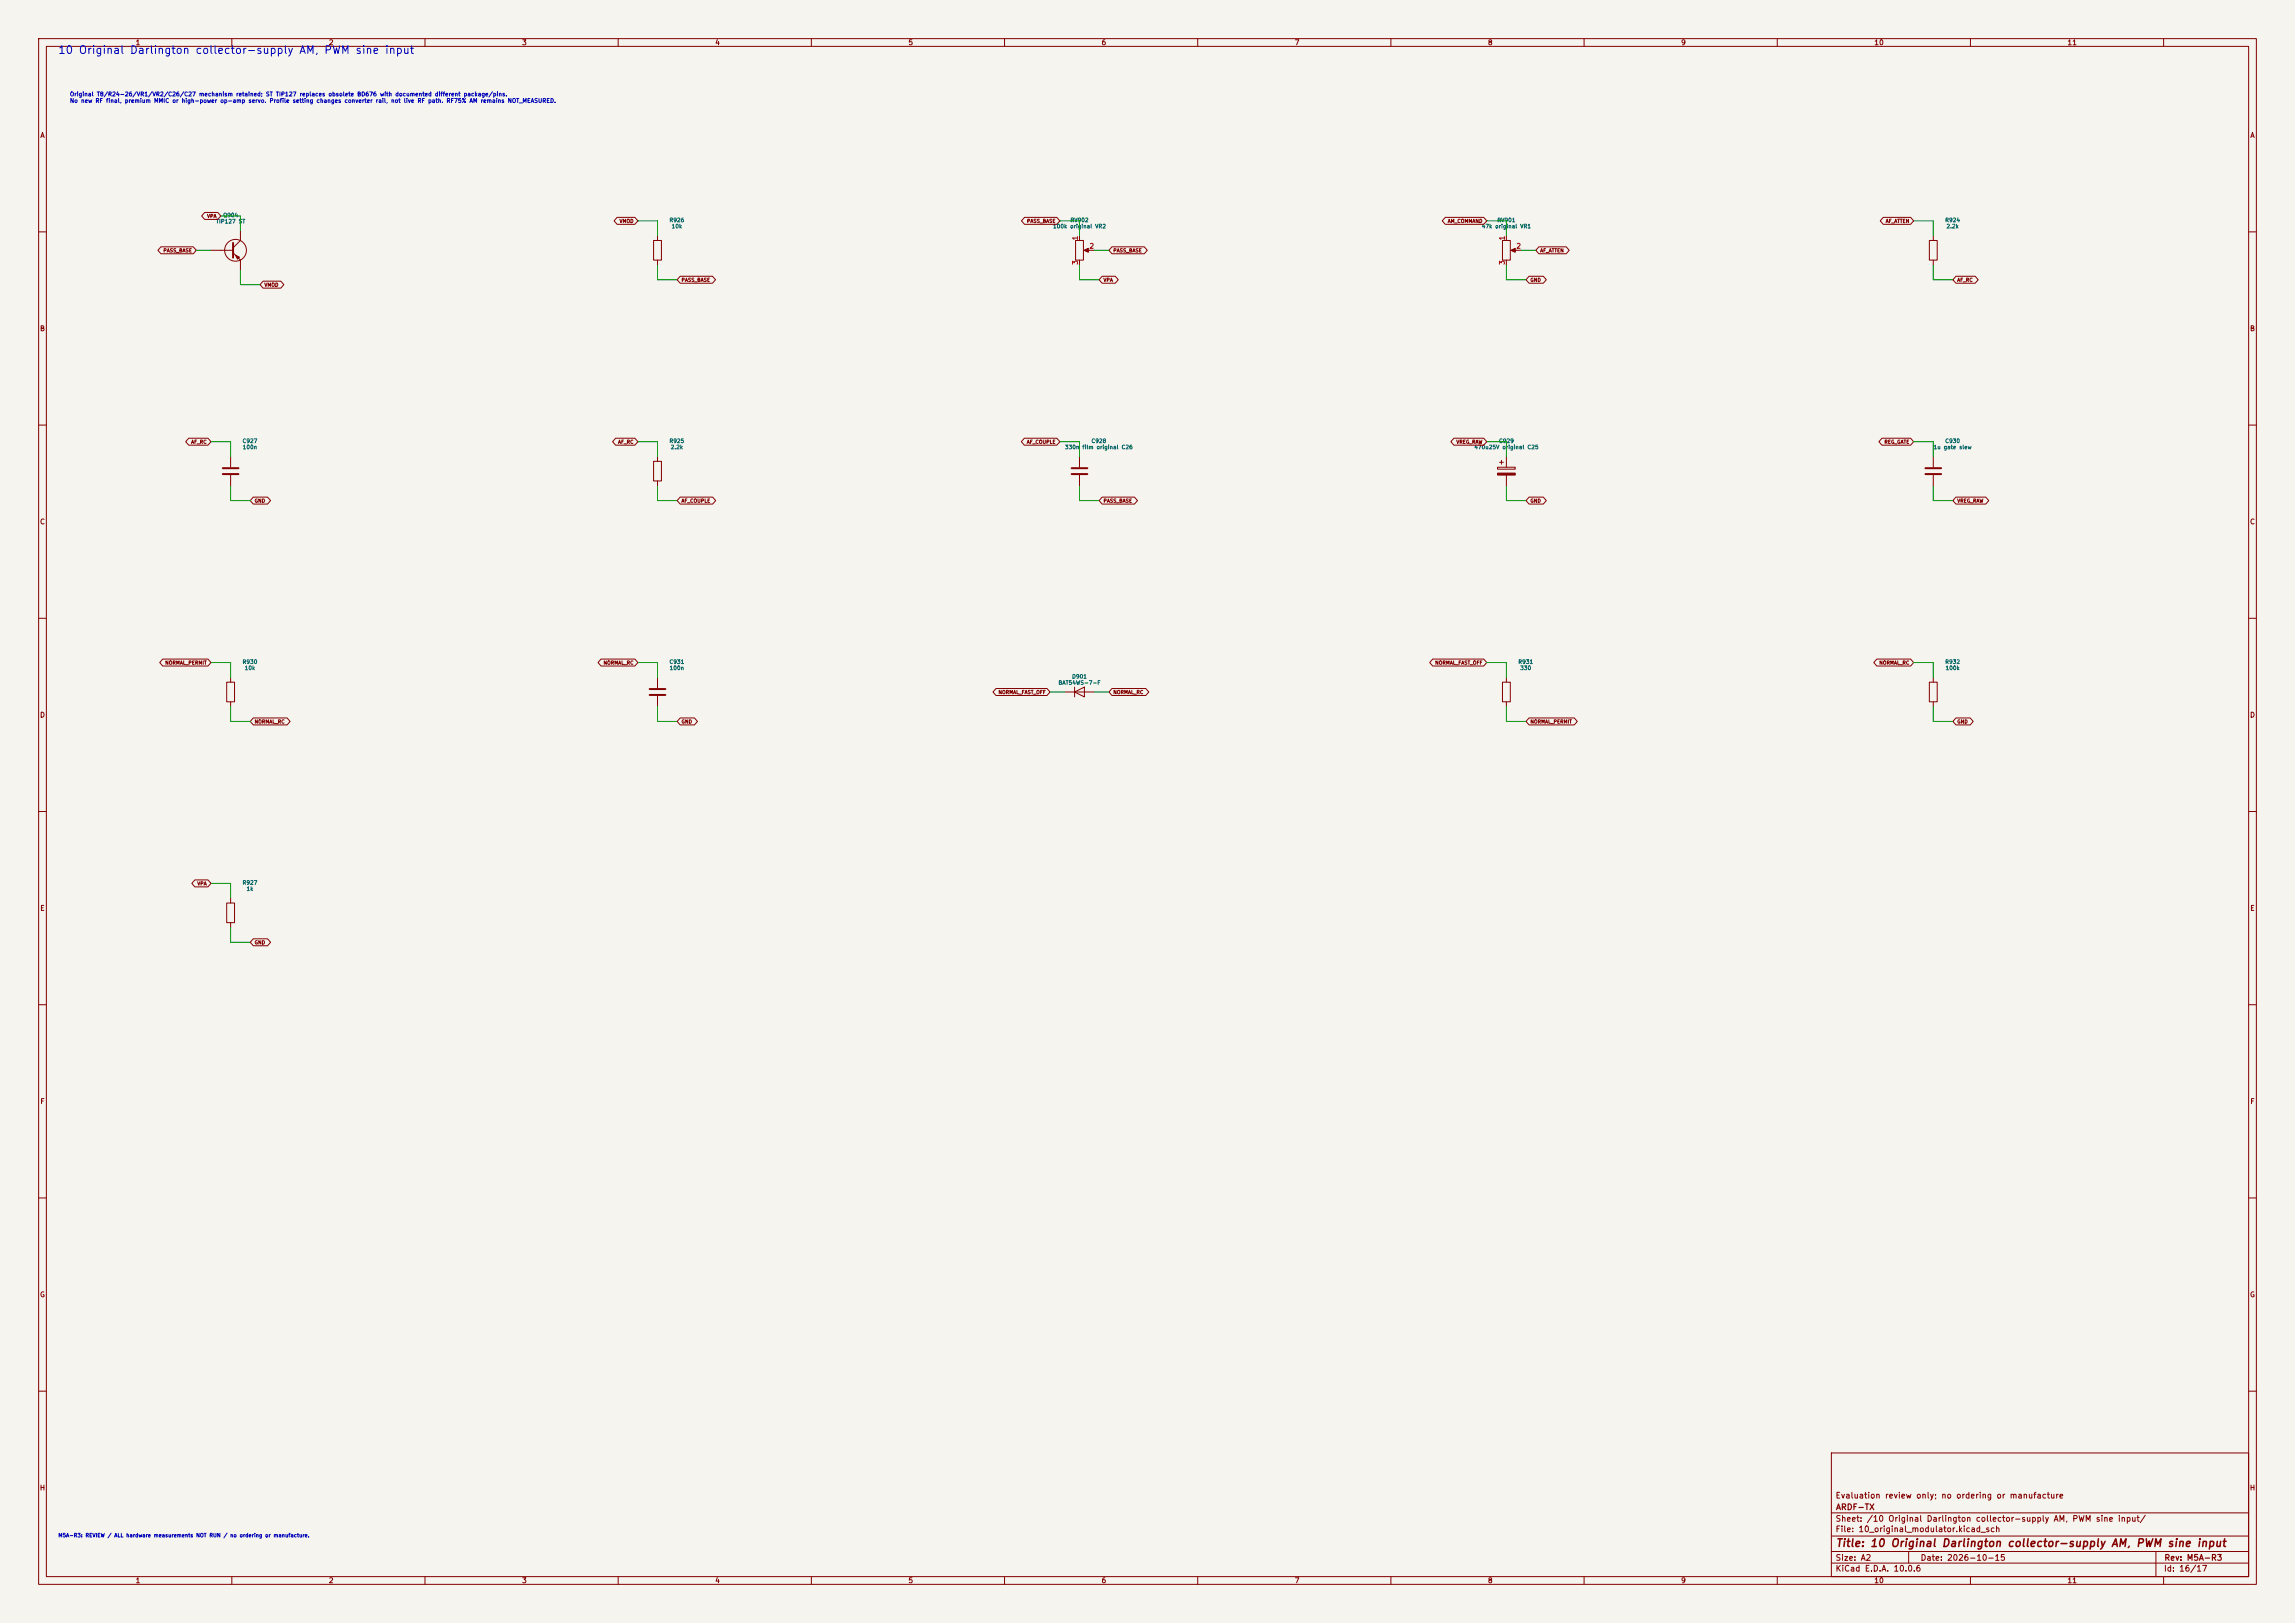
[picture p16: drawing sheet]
<svg xmlns="http://www.w3.org/2000/svg" width="594mm" height="420mm" viewBox="0 0 594 420" stroke-linecap="round" stroke-linejoin="round" font-family="sans-serif">
<defs><g id="words">
<text font-size="2" fill="#0000c2" x="14.9" y="14.4">10 Original Darlington collector-supply AM, PWM sine input</text>
<text font-size="2" fill="#840000" x="475" y="400.8">Title: 10 Original Darlington collector-supply AM, PWM sine input</text>
<g font-size="1.5" fill="#840000">
<text x="475" y="388.1">Evaluation review only; no ordering or manufacture</text>
<text x="475" y="394.1">Sheet: /10 Original Darlington collector-supply AM, PWM sine input/</text>
<text x="475.1" y="391.1">ARDF-TX</text>
<text x="475" y="396.8">File: 10_original_modulator.kicad_sch</text>
<text x="475" y="407">KiCad E.D.A. 10.0.6</text>
<text x="475" y="404.2">Size: A2</text>
<text x="497" y="404.2">Date: 2026-10-15</text>
<text x="560" y="407">Id: 16/17</text>
<text x="560.1" y="404.2">Rev: M5A-R3</text>
</g>
<g font-size="1.3" fill="#840000">
<text x="35" y="12">1</text>
<text x="85" y="12">2</text>
<text x="135" y="12">3</text>
<text x="185" y="12">4</text>
<text x="235" y="12">5</text>
<text x="285" y="12">6</text>
<text x="335" y="12">7</text>
<text x="385" y="12">8</text>
<text x="435" y="12">9</text>
<text x="485" y="12">10</text>
<text x="535" y="12">11</text>
<text x="10.3" y="36">A</text>
<text x="582.3" y="36">A</text>
<text x="10.2" y="86">B</text>
<text x="582.2" y="86">B</text>
<text x="10.2" y="136">C</text>
<text x="582.2" y="136">C</text>
<text x="10.2" y="186">D</text>
<text x="582.2" y="186">D</text>
<text x="10.3" y="236">E</text>
<text x="582.3" y="236">E</text>
<text x="10.3" y="286">F</text>
<text x="582.3" y="286">F</text>
<text x="10.2" y="336">G</text>
<text x="582.2" y="336">G</text>
<text x="10.2" y="386">H</text>
<text x="582.2" y="386">H</text>
<text x="35" y="410">1</text>
<text x="85" y="410">2</text>
<text x="135" y="410">3</text>
<text x="185" y="410">4</text>
<text x="235" y="410">5</text>
<text x="285" y="410">6</text>
<text x="335" y="410">7</text>
<text x="385" y="410">8</text>
<text x="435" y="410">9</text>
<text x="485" y="410">10</text>
<text x="535" y="410">11</text>
</g>
<g font-size="1.3" fill="#a90000">
<text x="279.3" y="62.3" transform="rotate(-90 279.3 62.3)">1</text>
<text x="281.8" y="64.6">2</text>
<text x="389.8" y="62.3" transform="rotate(-90 389.8 62.3)">1</text>
<text x="392.3" y="64.6">2</text>
<text x="279.3" y="68.7" transform="rotate(-90 279.3 68.7)">3</text>
<text x="389.8" y="68.7" transform="rotate(-90 389.8 68.7)">3</text>
</g>
<g font-size="1.1" fill="#0000c2">
<text x="18" y="25.2">Original T8/R24-26/VR1/VR2/C26/C27 mechanism retained; ST TIP127 replaces obsolete BD676 with documented different package/pins.</text>
<text x="18" y="26.8">No new RF final, premium MMIC or high-power op-amp servo. Profile setting changes converter rail, not live RF path. RF75% AM remains NOT_MEASURED.</text>
</g>
<g font-size="1" fill="#006464">
<text x="55.8" y="58">TIP127 ST</text>
<text x="57.6" y="56.4">Q904</text>
<text x="173.2" y="57.7">R926</text>
<text x="173.7" y="59.3">10k</text>
<text x="272.4" y="59.3">100k original VR2</text>
<text x="276.9" y="57.7">RV902</text>
<text x="383.4" y="59.3">47k original VR1</text>
<text x="387.4" y="57.7">RV901</text>
<text x="503.4" y="57.7">R924</text>
<text x="503.7" y="59.3">2.2k</text>
<text x="62.7" y="114.9">C927</text>
<text x="62.7" y="116.5">100n</text>
<text x="173.2" y="114.9">R925</text>
<text x="173.5" y="116.5">2.2k</text>
<text x="275.5" y="116.5">330n</text>
<text x="280" y="116.5">film original C26</text>
<text x="282.4" y="114.9">C928</text>
<text x="381.5" y="116.5">470u25V original C25</text>
<text x="387.9" y="114.9">C929</text>
<text x="500.4" y="116.5">1u gate slew</text>
<text x="503.4" y="114.9">C930</text>
<text x="62.7" y="172">R930</text>
<text x="63.2" y="173.6">10k</text>
<text x="173.2" y="172">C931</text>
<text x="173.2" y="173.6">100n</text>
<text x="392.9" y="172">R931</text>
<text x="393.4" y="173.6">330</text>
<text x="503.4" y="172">R932</text>
<text x="503.4" y="173.6">100k</text>
<text x="273.8" y="177.4">BAT54WS-7-F</text>
<text x="277.4" y="175.8">D901</text>
<text x="62.7" y="229.2">R927</text>
<text x="63.7" y="230.8">1k</text>
</g>
<text font-size="1" fill="#0000c2" x="15" y="398">M5A-R3: REVIEW / ALL hardware measurements NOT RUN / no ordering or manufacture.</text>
<g font-size=".9" fill="#840000">
<text x="53.5" y="56.6">VPA</text>
<text x="160.3" y="57.9">VMOD</text>
<text x="265.7" y="57.9">PASS_BASE</text>
<text x="374.6" y="57.9">AM_COMMAND</text>
<text x="488" y="57.9">AF_ATTEN</text>
<text x="42.2" y="65.5">PASS_BASE</text>
<text x="288" y="65.5">PASS_BASE</text>
<text x="398.5" y="65.5">AF_ATTEN</text>
<text x="68.3" y="74.4">VMOD</text>
<text x="176.3" y="73.1">PASS_BASE</text>
<text x="285.5" y="73.1">VPA</text>
<text x="396" y="73.1">GND</text>
<text x="506.5" y="73.1">AF_RC</text>
<text x="49.4" y="115">AF_RC</text>
<text x="159.9" y="115">AF_RC</text>
<text x="265.7" y="115">AF_COUPLE</text>
<text x="376.8" y="115">VREG_RAW</text>
<text x="487.6" y="115">REG_GATE</text>
<text x="65.8" y="130.3">GND</text>
<text x="176.3" y="130.3">AF_COUPLE</text>
<text x="285.5" y="130.3">PASS_BASE</text>
<text x="396" y="130.3">GND</text>
<text x="506.5" y="130.3">VREG_RAW</text>
<text x="42.6" y="172.2">NORMAL_PERMIT</text>
<text x="156.1" y="172.2">NORMAL_RC</text>
<text x="371.4" y="172.2">NORMAL_FAST_OFF</text>
<text x="486.3" y="172.2">NORMAL_RC</text>
<text x="258.3" y="179.8">NORMAL_FAST_OFF</text>
<text x="288" y="179.8">NORMAL_RC</text>
<text x="65.8" y="187.4">NORMAL_RC</text>
<text x="176.3" y="187.4">GND</text>
<text x="396" y="187.4">NORMAL_PERMIT</text>
<text x="506.5" y="187.4">GND</text>
<text x="51" y="229.3">VPA</text>
<text x="65.8" y="244.6">GND</text>
</g>
</g></defs>
<path d="M0 0h594v420h-594z" fill="#f5f4ef" stroke="#f5f4ef" stroke-width=".26"/>
<g fill="none" stroke="#840000" stroke-width=".26">
<path d="M10 10h574v400h-574zM12 12h570v396h-570zM60 10v2M110 10v2M160 10v2M210 10v2M260 10v2M310 10v2M360 10v2M410 10v2M460 10v2M510 10v2"/>
<path d="M560 10v2M53 55h3.4l.7 .9-.7 .9h-3.4l-.8-.9zM62.2 59.7v2.5l-1.9 1.9M159.7 56.2h4.6l.8 1-.8 .9h-4.6l-.8-.9zM265.2 56.2h8.3l.8 1-.8 .9h-8.3l-.8-.9zM374.1 56.2h9.9l.8 1-.8 .9h-9.9l-.8-.9zM487.4 56.2h7.1l.8 1-.8 .9h-7.1l-.7-.9zM10 60h2M41.7 63.9h8.3l.8 .9-.8 .9h-8.3l-.8-.9zM54.6 64.8h5.7M60.3 65.4l1.9 1.9v2.6M68.1 72.8h4.6l.8 .9-.8 .9h-4.6l-.8-.9z"/>
<path d="M169.2 62.2h2v5.1h-2zM170.2 61v1.2M170.2 67.3v1.3M176 71.5h8.4l.8 .9-.8 .9h-8.4l-.7-.9zM278.4 62.2h2v5.1h-2zM279.4 61v1.2M279.4 67.3v1.3M280.9 64.8h2.3M285.3 71.5h3.4l.7 .9-.7 .9h-3.4l-.8-.9zM287.8 63.9h8.4l.8 .9-.8 .9h-8.4l-.8-.9zM388.9 62.2h2v5.1h-2zM389.9 61v1.2"/>
<path d="M389.9 67.3v1.3M391.4 64.8h2.3M395.8 71.5h3.6l.8 .9-.8 .9h-3.6l-.8-.9zM398.3 63.9h7.1l.8 .9-.8 .9h-7.1l-.8-.9zM499.4 62.2h2v5.1h-2zM500.4 61v1.2M500.4 67.3v1.3M506.2 71.5h5l.8 .9-.8 .9h-5l-.7-.9zM582 60h2M10 110h2M48.8 113.4h5l.8 .9-.8 .9h-5l-.7-.9zM59.7 118.1v2.8"/>
<path d="M159.3 113.4h5l.8 .9-.8 .9h-5l-.7-.9zM169.2 119.4h2v5.1h-2zM170.2 118.1v1.3M265.1 113.4h8.4l.8 .9-.8 .9h-8.4l-.8-.9zM279.4 118.1v2.8M376.3 113.4h7.7l.8 .9-.8 .9h-7.7l-.8-.9zM388.1 119.6h1M388.6 119.1v1M389.9 118.1v2.8M487.1 113.4h7.4l.8 .9-.8 .9h-7.4l-.8-.9zM500.4 118.1v2.8M582 110h2"/>
<path d="M59.7 122.9v2.8M65.6 128.6h3.6l.8 .9-.8 .9h-3.6l-.8-.9zM170.2 124.5v1.2M176 128.6h8.5l.7 .9-.7 .9h-8.5l-.7-.9zM279.4 122.9v2.8M285.3 128.6h8.3l.8 .9-.8 .9h-8.3l-.8-.9zM387.6 120.9h4.6v.5h-4.6zM389.9 122.9v2.8M395.8 128.6h3.6l.8 .9-.8 .9h-3.6l-.8-.9zM500.4 122.9v2.8M506.2 128.6h7.8l.8 .9-.8 .9h-7.8l-.7-.9zM10 160h2"/>
<path d="M42.1 170.5h11.7l.8 1-.8 .9h-11.7l-.8-.9zM58.7 176.5h2v5.1h-2zM59.7 175.3v1.2M155.6 170.5h8.7l.8 1-.8 .9h-8.7l-.8-.9zM170.2 175.3v2.8M257.8 178.2h13.2l.8 .9-.8 .9h-13.2l-.8-.9zM275.6 179.1h7.6M278.1 179.1l2.6-1.3v2.5zM278.1 177.8v2.5M287.8 178.2h8.8l.7 .9-.7 .9h-8.8l-.8-.9zM370.8 170.5h13.2l.8 1-.8 .9h-13.2l-.8-.9zM388.9 176.5h2v5.1h-2z"/>
<path d="M389.9 175.3v1.2M485.8 170.5h8.7l.8 1-.8 .9h-8.7l-.8-.9zM499.4 176.5h2v5.1h-2zM500.4 175.3v1.2M582 160h2M59.7 181.6v1.3M65.6 185.8h8.7l.8 .9-.8 .9h-8.7l-.8-.9zM170.2 180.1v2.8M176 185.8h3.7l.8 .9-.8 .9h-3.7l-.7-.9zM389.9 181.6v1.3M395.8 185.8h11.7l.7 .9-.7 .9h-11.7l-.8-.9zM500.4 181.6v1.3"/>
<path d="M506.2 185.8h3.7l.8 .9-.8 .9h-3.7l-.7-.9zM10 210h2M582 210h2M50.4 227.7h3.4l.8 .9-.8 .9h-3.4l-.8-.9zM58.7 233.7h2v5.1h-2zM59.7 232.4v1.3M59.7 238.8v1.2M65.6 242.9h3.6l.8 .9-.8 .9h-3.6l-.8-.9zM10 260h2M582 260h2M10 310h2M582 310h2"/>
<path d="M10 360h2M474 376h108v32h-108zM582 360h2M474 397.5h108M474 391.5h108M60 408v2M110 408v2M160 408v2M210 408v2M260 408v2M310 408v2M360 408v2"/>
<path d="M410 408v2M460 408v2M474 404.5h108M474 401.5h108M494 401.5v3M510 408v2M558 401.5v6.5M560 408v2"/>
<circle cx="61" cy="64.8" r="2.82"/>
</g>
<g fill="#840000" stroke="#840000" stroke-width=".26">
<path d="M387.6 122.4h4.6v.5h-4.6z"/>
<path d="M280.5 64.8l1.2-.5v1z"/>
<path d="M391 64.8l1.2-.5v1z"/>
<path d="M61 66l1 .5-.5 .6z"/>
</g>
<path d="M60.3 62.9v3.8M57.7 121.2h4M57.7 122.7h4M277.4 121.2h4M277.4 122.7h4M498.3 121.2h4.1M498.3 122.7h4.1M168.1 178.3h4.1M168.1 179.8h4.1" fill="none" stroke="#840000" stroke-width=".51"/>
<g fill="none" stroke="#009600" stroke-width=".26">
<path d="M57.1 55.9h5.1v3.8M165.1 57.2h5.1v3.8M274.3 57.2h5.1v3.8M384.8 57.2h5.1v3.8M495.3 57.2h5.1v3.8M50.8 64.8h3.8M62.2 69.9v3.8h5.1M170.2 68.6v3.8h5.1M279.4 68.6v3.8h5.1M283.2 64.8h3.8M389.9 68.6v3.8h5.1M393.7 64.8h3.8"/>
<path d="M500.4 68.6v3.8h5.1M54.6 114.3h5.1v3.8M165.1 114.3h5.1v3.8M274.3 114.3h5.1v3.8M384.8 114.3h5.1v3.8M495.3 114.3h5.1v3.8M59.7 125.7v3.8h5.1M170.2 125.7v3.8h5.1M279.4 125.7v3.8h5.1M389.9 125.7v3.8h5.1M500.4 125.7v3.8h5.1M54.6 171.5h5.1v3.8"/>
<path d="M165.1 171.5h5.1v3.8M271.8 179.1h3.8M283.2 179.1h3.8M384.8 171.5h5.1v3.8M495.3 171.5h5.1v3.8M59.7 182.9v3.8h5.1M170.2 182.9v3.8h5.1M389.9 182.9v3.8h5.1M500.4 182.9v3.8h5.1M54.6 228.6h5.1v3.8M59.7 240v3.8h5.1"/>
</g>
<use href="#words"/>
</svg>
